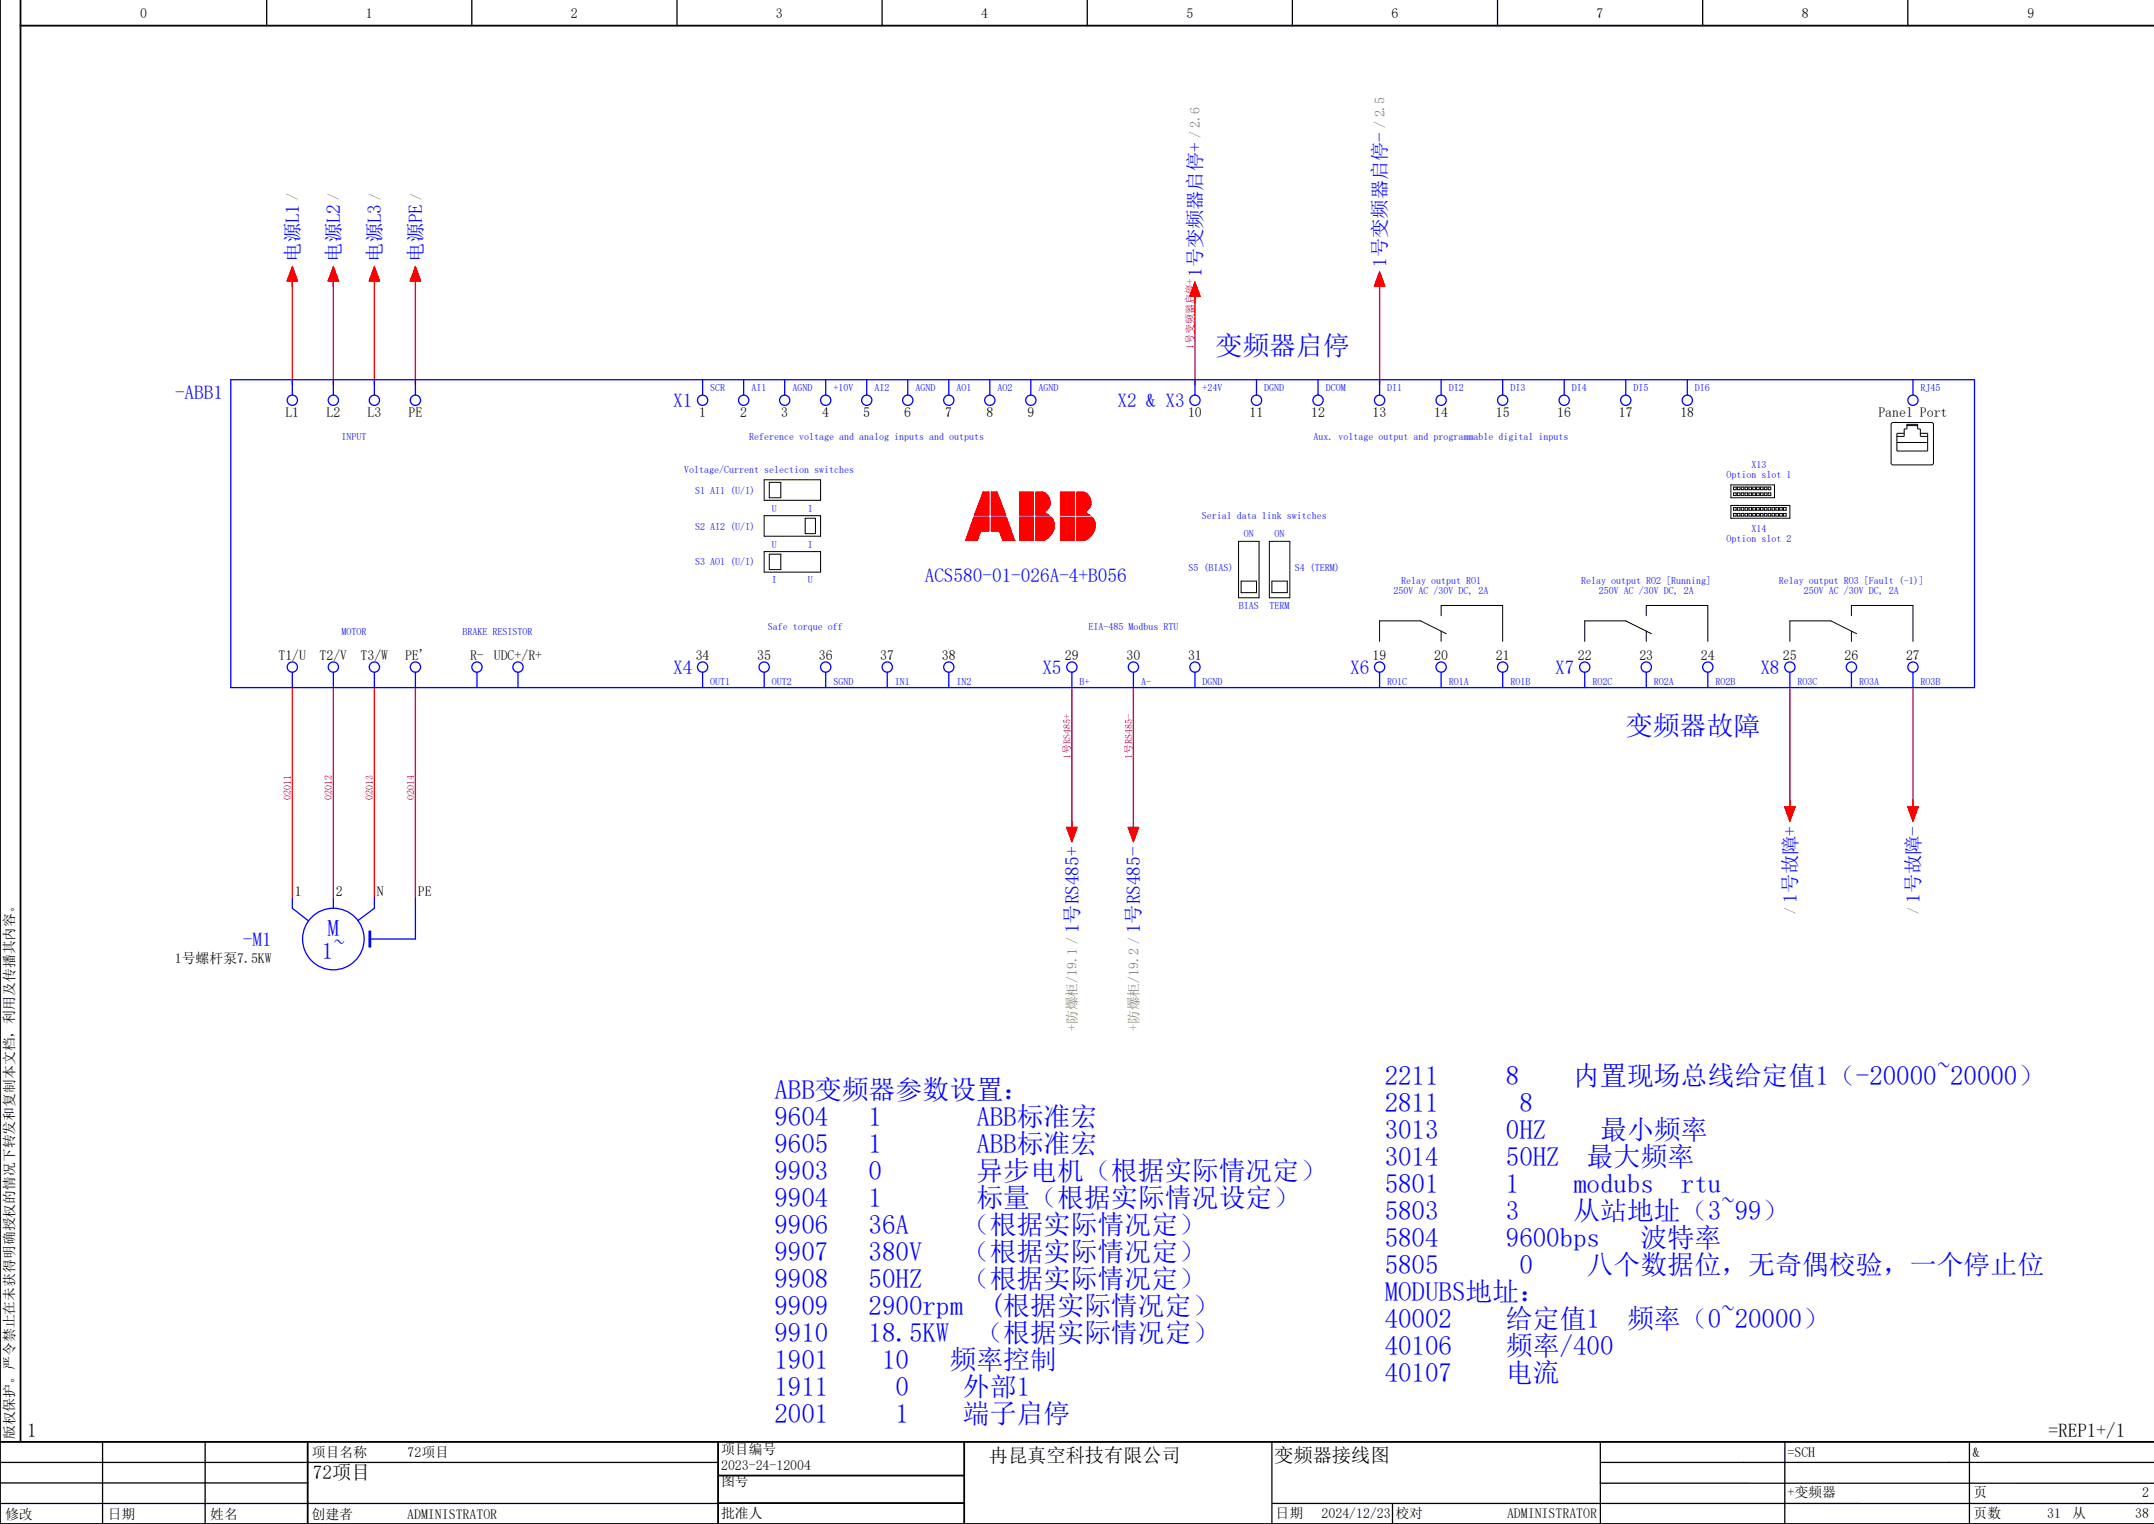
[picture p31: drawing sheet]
<svg xmlns="http://www.w3.org/2000/svg" width="420mm" height="297mm" viewBox="0 0 420 297" stroke-linecap="round" stroke-linejoin="round" font-family="sans-serif">
<defs><g id="words">
<g font-size="5.3" fill="#00f">
<text x="237" y="69.3">变频器启停</text>
<text x="317" y="143.3">变频器故障</text>
<text x="151" y="214.3">ABB变频器参数设置：</text>
<text x="270" y="211.5">2211</text>
<text x="293.6" y="211.5">8</text>
<text x="306.7" y="211.5">内置现场总线给定值1（-20000~20000）</text>
<text x="151" y="219.5">9604</text>
<text x="169.4" y="219.5">1</text>
<text x="190.4" y="219.5">ABB标准宏</text>
<text x="270" y="216.8">2811</text>
<text x="296.2" y="216.8">8</text>
<text x="151" y="224.8">9605</text>
<text x="169.4" y="224.8">1</text>
<text x="190.4" y="224.8">ABB标准宏</text>
<text x="270" y="222">3013</text>
<text x="270" y="227.3">3014</text>
<text x="293.6" y="222">0HZ</text>
<text x="293.6" y="227.3">50HZ</text>
<text x="309.4" y="227.3">最大频率</text>
<text x="312" y="222">最小频率</text>
<text x="151" y="230">9903</text>
<text x="169.4" y="230">0</text>
<text x="190.4" y="230">异步电机（根据实际情况定）</text>
<text x="270" y="232.5">5801</text>
<text x="293.6" y="232.5">1</text>
<text x="306.7" y="232.5">modubs</text>
<text x="327.7" y="232.5">rtu</text>
<text x="151" y="235.3">9904</text>
<text x="169.4" y="235.3">1</text>
<text x="190.4" y="235.3">标量（根据实际情况设定）</text>
<text x="270" y="237.8">5803</text>
<text x="293.6" y="237.8">3</text>
<text x="306.7" y="237.8">从站地址（3~99）</text>
<text x="151" y="240.5">9906</text>
<text x="151" y="245.8">9907</text>
<text x="169.4" y="240.5">36A</text>
<text x="169.4" y="245.8">380V</text>
<text x="187.7" y="240.5">（根据实际情况定）</text>
<text x="187.7" y="245.8">（根据实际情况定）</text>
<text x="270" y="243">5804</text>
<text x="293.6" y="243">9600bps</text>
<text x="319.9" y="243">波特率</text>
<text x="151" y="251">9908</text>
<text x="169.4" y="251">50HZ</text>
<text x="187.7" y="251">（根据实际情况定）</text>
<text x="270" y="248.3">5805</text>
<text x="296.2" y="248.3">0</text>
<text x="309.4" y="248.3">八个数据位，无奇偶校验，一个停止位</text>
<text x="151" y="256.3">9909</text>
<text x="169.4" y="256.3">2900rpm</text>
<text x="193" y="256.3">(根据实际情况定）</text>
<text x="270" y="253.5">MODUBS地址：</text>
<text x="151" y="261.5">9910</text>
<text x="169.4" y="261.5">18.5KW</text>
<text x="190.4" y="261.5">（根据实际情况定）</text>
<text x="270" y="258.8">40002</text>
<text x="293.6" y="258.8">给定值1</text>
<text x="317.2" y="258.8">频率（0~20000）</text>
<text x="151" y="266.8">1901</text>
<text x="172" y="266.8">10</text>
<text x="185.1" y="266.8">频率控制</text>
<text x="270" y="264">40106</text>
<text x="270" y="269.3">40107</text>
<text x="293.6" y="264">频率/400</text>
<text x="293.6" y="269.3">电流</text>
<text x="151" y="272">1911</text>
<text x="174.6" y="272">0</text>
<text x="187.7" y="272">外部1</text>
<text x="151" y="277.3">2001</text>
<text x="174.6" y="277.3">1</text>
<text x="187.7" y="277.3">端子启停</text>
</g>
<g font-size="4.5" fill="#00f">
<text x="63.9" y="182.4">M</text>
<text x="62.7" y="186.9">1~</text>
</g>
<g font-size="3.7" fill="#00f">
<text x="58.3" y="51" transform="rotate(-90 58.3 51)">电源L1</text>
<text x="66.3" y="51" transform="rotate(-90 66.3 51)">电源L2</text>
<text x="74.3" y="51" transform="rotate(-90 74.3 51)">电源L3</text>
<text x="82.3" y="51" transform="rotate(-90 82.3 51)">电源PE</text>
<text x="270.3" y="52" transform="rotate(-90 270.3 52)">1号变频器启停-</text>
<text x="234.3" y="54" transform="rotate(-90 234.3 54)">1号变频器启停+</text>
<text x="34.1" y="77.7">-ABB1</text>
<text x="131.2" y="79.3">X1</text>
<text x="217.9" y="79.3">X2 &amp; X3</text>
<text x="180.3" y="113.5">ACS580-01-026A-4+B056</text>
<text x="131.2" y="131.3">X4</text>
<text x="203.3" y="131.3">X5</text>
<text x="263.2" y="131.3">X6</text>
<text x="303.2" y="131.3">X7</text>
<text x="343.2" y="131.3">X8</text>
<text x="350.3" y="176" transform="rotate(-90 350.3 176)">1号故障+</text>
<text x="374.3" y="176" transform="rotate(-90 374.3 176)">1号故障-</text>
<text x="47.4" y="184.3">-M1</text>
<text x="210.3" y="181.9" transform="rotate(-90 210.3 181.9)">1号RS485+</text>
<text x="222.3" y="181.9" transform="rotate(-90 222.3 181.9)">1号RS485-</text>
</g>
<g font-size="3.7">
<text x="5.3" y="280">1</text>
<text x="399.4" y="280">=REP1+/1</text>
<text x="192.8" y="285">冉昆真空科技有限公司</text>
<text x="248.5" y="284.9">变频器接线图</text>
<text x="61" y="288.2">72项目</text>
</g>
<g font-size="2.7">
<text x="27.3" y="3.6">0</text>
<text x="71.3" y="3.6">1</text>
<text x="111.3" y="3.6">2</text>
<text x="151.3" y="3.6">3</text>
<text x="191.3" y="3.6">4</text>
<text x="231.3" y="3.6">5</text>
<text x="271.3" y="3.5">6</text>
<text x="311.3" y="3.5">7</text>
<text x="351.3" y="3.5">8</text>
<text x="395.3" y="3.5">9</text>
<text x="55.6" y="81.3">L1</text>
<text x="63.6" y="81.3">L2</text>
<text x="71.6" y="81.3">L3</text>
<text x="79.7" y="81.3">PE</text>
<text x="136.3" y="81.3">1</text>
<text x="144.3" y="81.3">2</text>
<text x="152.3" y="81.3">3</text>
<text x="160.3" y="81.3">4</text>
<text x="168.3" y="81.3">5</text>
<text x="176.3" y="81.3">6</text>
<text x="184.3" y="81.3">7</text>
<text x="192.3" y="81.3">8</text>
<text x="200.3" y="81.3">9</text>
<text x="231.7" y="81.3">10</text>
<text x="243.6" y="81.3">11</text>
<text x="255.6" y="81.3">12</text>
<text x="267.7" y="81.3">13</text>
<text x="279.7" y="81.3">14</text>
<text x="291.6" y="81.3">15</text>
<text x="303.6" y="81.3">16</text>
<text x="315.7" y="81.3">17</text>
<text x="327.7" y="81.3">18</text>
<text x="366.3" y="81.3">Panel Port</text>
<text x="54.3" y="128.6">T1/U</text>
<text x="62.3" y="128.6">T2/V</text>
<text x="70.3" y="128.6">T3/W</text>
<text x="79" y="128.6">PE'</text>
<text x="91.6" y="128.6">R-</text>
<text x="96.3" y="128.6">UDC+/R+</text>
<text x="135.7" y="128.6">34</text>
<text x="147.6" y="128.6">35</text>
<text x="159.6" y="128.6">36</text>
<text x="171.7" y="128.6">37</text>
<text x="183.7" y="128.6">38</text>
<text x="207.6" y="128.6">29</text>
<text x="219.7" y="128.6">30</text>
<text x="231.7" y="128.6">31</text>
<text x="267.7" y="128.6">19</text>
<text x="279.7" y="128.6">20</text>
<text x="291.6" y="128.6">21</text>
<text x="307.7" y="128.6">22</text>
<text x="319.6" y="128.6">23</text>
<text x="331.6" y="128.6">24</text>
<text x="347.7" y="128.6">25</text>
<text x="359.6" y="128.6">26</text>
<text x="371.7" y="128.6">27</text>
<text x="57.5" y="174.6">1</text>
<text x="65.5" y="174.6">2</text>
<text x="73.5" y="174.6">N</text>
<text x="81.5" y="174.6">PE</text>
<text x="34.1" y="187.6">1号螺杆泵7.5KW</text>
<text x="2.8" y="280.5" transform="rotate(-90 2.8 280.5)">版权保护。严令禁止在未获得明确授权的情况下转发和复制本文档，利用及传播其内容。</text>
<text x="60.8" y="284">项目名称</text>
<text x="79.5" y="284">72项目</text>
<text x="140.6" y="286.5">2023-24-12004</text>
<text x="140.6" y="283.4">项目编号</text>
<text x="348.5" y="284">=SCH</text>
<text x="384.7" y="284">&amp;</text>
<text x="140.6" y="289.7">图号</text>
<text x="348.5" y="291.8">+变频器</text>
<text x="384.8" y="291.8">页</text>
<text x="417.7" y="291.8">2</text>
<text x="1" y="296">修改</text>
<text x="21" y="296">日期</text>
<text x="41" y="296">姓名</text>
<text x="60.8" y="296">创建者</text>
<text x="79.4" y="296">ADMINISTRATOR</text>
<text x="140.6" y="295.8">批准人</text>
<text x="248.7" y="295.8">日期</text>
<text x="257.7" y="295.8">2024/12/23</text>
<text x="272.1" y="295.8">校对</text>
<text x="293.9" y="295.8">ADMINISTRATOR</text>
<text x="384.8" y="295.8">页数</text>
<text x="399.2" y="295.8">31</text>
<text x="404" y="295.8">从</text>
<text x="416.3" y="295.8">38</text>
</g>
<g font-size="2.7" fill="#7ca552">
<text x="234" y="27" transform="rotate(-90 234 27)">/ 2.6</text>
<text x="270" y="25" transform="rotate(-90 270 25)">/ 2.5</text>
<text x="58" y="39" transform="rotate(-90 58 39)">/</text>
<text x="66" y="39" transform="rotate(-90 66 39)">/</text>
<text x="74" y="39" transform="rotate(-90 74 39)">/</text>
<text x="82" y="39" transform="rotate(-90 82 39)">/</text>
<text x="350" y="178.1" transform="rotate(-90 350 178.1)">/</text>
<text x="374" y="178.1" transform="rotate(-90 374 178.1)">/</text>
<text x="210" y="201" transform="rotate(-90 210 201)">+防爆柜/19.1 /</text>
<text x="222" y="201" transform="rotate(-90 222 201)">+防爆柜/19.2 /</text>
</g>
<g font-size="2" fill="#f00">
<text x="232.7" y="68" transform="rotate(-90 232.7 68)">1号变频器启停+</text>
<text x="208.7" y="148" transform="rotate(-90 208.7 148)">1号RS485+</text>
<text x="220.7" y="148" transform="rotate(-90 220.7 148)">1号RS485-</text>
<text x="56.7" y="156" transform="rotate(-90 56.7 156)">02011</text>
<text x="64.7" y="156" transform="rotate(-90 64.7 156)">02012</text>
<text x="72.7" y="156" transform="rotate(-90 72.7 156)">02013</text>
<text x="80.7" y="156" transform="rotate(-90 80.7 156)">02014</text>
</g>
<g font-size="2" fill="#00f">
<text x="138.5" y="76.2">SCR</text>
<text x="146.5" y="76.2">AI1</text>
<text x="154.5" y="76.2">AGND</text>
<text x="162.5" y="76.2">+10V</text>
<text x="170.5" y="76.2">AI2</text>
<text x="178.5" y="76.2">AGND</text>
<text x="186.5" y="76.2">AO1</text>
<text x="194.5" y="76.2">AO2</text>
<text x="202.5" y="76.2">AGND</text>
<text x="234.5" y="76.2">+24V</text>
<text x="246.5" y="76.2">DGND</text>
<text x="258.5" y="76.2">DCOM</text>
<text x="270.5" y="76.2">DI1</text>
<text x="282.5" y="76.2">DI2</text>
<text x="294.5" y="76.2">DI3</text>
<text x="306.5" y="76.2">DI4</text>
<text x="318.5" y="76.2">DI5</text>
<text x="330.5" y="76.2">DI6</text>
<text x="374.5" y="76.2">RJ45</text>
<text x="66.6" y="85.7">INPUT</text>
<text x="146.1" y="85.7">Reference voltage and analog inputs and outputs</text>
<text x="256.1" y="85.7">Aux. voltage output and programmable digital inputs</text>
<text x="133.4" y="92.2">Voltage/Current selection switches</text>
<text x="336.7" y="93.2">Option slot 1</text>
<text x="341.5" y="91.3">X13</text>
<text x="135.5" y="96.2">S1 AI1 (U/I)</text>
<text x="150.5" y="99.7">U</text>
<text x="157.5" y="99.7">I</text>
<text x="234.3" y="101.2">Serial data link switches</text>
<text x="135.5" y="103.2">S2 AI2 (U/I)</text>
<text x="150.5" y="106.7">U</text>
<text x="157.5" y="106.7">I</text>
<text x="242.5" y="104.7">ON</text>
<text x="248.5" y="104.7">ON</text>
<text x="336.7" y="105.6">Option slot 2</text>
<text x="341.5" y="103.7">X14</text>
<text x="135.5" y="110.2">S3 AO1 (U/I)</text>
<text x="150.5" y="113.7">I</text>
<text x="157.5" y="113.7">U</text>
<text x="231.7" y="111.2">S5 (BIAS)</text>
<text x="252.5" y="111.2">S4 (TERM)</text>
<text x="273.2" y="113.8">Relay output RO1</text>
<text x="308.3" y="113.8">Relay output RO2 [Running]</text>
<text x="346.9" y="113.8">Relay output RO3 [Fault (-1)]</text>
<text x="241.6" y="118.7">BIAS</text>
<text x="247.6" y="118.7">TERM</text>
<text x="271.7" y="115.7">250V AC /30V DC, 2A</text>
<text x="311.7" y="115.7">250V AC /30V DC, 2A</text>
<text x="351.7" y="115.7">250V AC /30V DC, 2A</text>
<text x="66.6" y="123.7">MOTOR</text>
<text x="90.2" y="123.7">BRAKE RESISTOR</text>
<text x="149.7" y="122.7">Safe torque off</text>
<text x="212.2" y="122.7">EIA-485 Modbus RTU</text>
<text x="138.5" y="133.5">OUT1</text>
<text x="150.5" y="133.5">OUT2</text>
<text x="162.5" y="133.5">SGND</text>
<text x="174.5" y="133.5">IN1</text>
<text x="186.5" y="133.5">IN2</text>
<text x="210.5" y="133.5">B+</text>
<text x="222.5" y="133.5">A-</text>
<text x="234.5" y="133.5">DGND</text>
<text x="270.5" y="133.5">RO1C</text>
<text x="282.5" y="133.5">RO1A</text>
<text x="294.5" y="133.5">RO1B</text>
<text x="310.5" y="133.5">RO2C</text>
<text x="322.5" y="133.5">RO2A</text>
<text x="334.5" y="133.5">RO2B</text>
<text x="350.5" y="133.5">RO3C</text>
<text x="362.5" y="133.5">RO3A</text>
<text x="374.5" y="133.5">RO3B</text>
</g>
</g></defs>
<g fill="none" stroke="#000" stroke-width=".25">
<path d="M52 0v5M92 0v5M132 0v5M172 0v5M212 0v5M252 0v5M292 0v5M332 0v5M372 0v5M0 293h140M0 285h140M0 289h60"/>
<path d="M20 281v16M40 281v16M248 281.1v15.9M248.1 293h171.9M271.5 293v4M312 281.2l.1 15.5M312 289l107.9 .1M348 281v15.9M384 281.2v15.6M420 285h-108"/>
</g>
<path d="M4 0v281M0 0v297h420M4 5h416M0 281h420M60 281v16M140 287.6h48M140 281v15.8M140.1 292.9h47.9M188 281v16" fill="none" stroke="#000" stroke-width=".35"/>
<g fill="none" stroke="#f00" stroke-width=".25">
<path d="M57 54.8v20.2M57 52l1 2.8h-2zM65 54.8v20.2M65 52l1 2.8h-2zM73 54.8v20.2M73 52l1 2.8h-2zM81 54.8v20.2M81 52l1 2.8h-2zM233 57.8v17.2M233 55l1 2.8h-2zM269 55.8v19.2M269 53l1 2.8h-2z"/>
<path d="M57 134v41M65 134v41M73 134v41M81 134v41M209 134v28M221 134v28M349 134v24M373 134v24M348 157.2h2l-1 2.8zM372 157.2h2l-1 2.8zM208 161.3h2l-1 2.7zM220 161.3h2l-1 2.7z"/>
</g>
<g fill="none" stroke="#000" stroke-width=".19">
<path d="M149 93.5h11v4h-11zM150 94h2.3v3h-2.3zM337.5 94.5h8.5v2.5h-8.5zM337.5 98.5h11.5v2.5h-11.5zM338 98.9h.5v.5h-.5zM338 94.9h.5v.5h-.5zM338 96.1h.5v.5h-.5zM338.8 98.9h.5v.5h-.5zM338.8 94.9h.5v.5h-.5zM338.8 96.1h.5v.5h-.5zM339.5 98.9h.5v.5h-.5zM339.5 94.9h.5v.5h-.5z"/>
<path d="M339.5 96.1h.5v.5h-.5zM340.3 98.9h.5v.5h-.5zM340.3 94.9h.5v.5h-.5zM340.3 96.1h.5v.5h-.5zM341 98.9h.5v.5h-.5zM341 94.9h.5v.5h-.5zM341 96.1h.5v.5h-.5zM341.8 98.9h.5v.5h-.5zM341.8 94.9h.5v.5h-.5zM341.8 96.1h.5v.5h-.5zM342.5 98.9h.5v.5h-.5zM342.5 94.9h.5v.5h-.5z"/>
<path d="M342.5 96.1h.5v.5h-.5zM343.3 98.9h.5v.5h-.5zM343.3 94.9h.5v.5h-.5zM343.3 96.1h.5v.5h-.5zM344 98.9h.5v.5h-.5zM344 94.9h.5v.5h-.5zM344 96.1h.5v.5h-.5zM344.8 98.9h.5v.5h-.5zM344.8 94.9h.5v.5h-.5zM344.8 96.1h.5v.5h-.5zM345.5 98.9h.5v.5h-.5zM346.3 98.9h.5v.5h-.5z"/>
<path d="M347 98.9h.5v.5h-.5zM347.8 98.9h.5v.5h-.5zM369 82.3h7.7l.3 .3v7.8l-.3 .2h-7.7l-.3-.2v-7.8zM369.9 85h1.4v-1.4h.5v-.9h2.1v.9h.5v1.4h1.5M369.9 86.2h6M371.3 84.4h-1.4v3.5h6v-3.5h-1.5M371.8 82.9h2.1M149 100.5h11v4h-11zM149 107.5h11v4h-11zM150 108h2.3v3h-2.3zM157 101h2v3h-2zM241.5 105.5h4v11h-4z"/>
<path d="M242 113.3h3v2.2h-3zM247.5 105.5h4v11h-4zM248 113.3h3v2.2h-3zM338 100.1h.5v.5h-.5zM338.8 100.1h.5v.5h-.5zM339.5 100.1h.5v.5h-.5zM340.3 100.1h.5v.5h-.5zM341 100.1h.5v.5h-.5zM341.8 100.1h.5v.5h-.5zM342.5 100.1h.5v.5h-.5zM343.3 100.1h.5v.5h-.5zM344 100.1h.5v.5h-.5z"/>
<path d="M344.8 100.1h.5v.5h-.5zM345.5 100.1h.5v.5h-.5zM346.3 100.1h.5v.5h-.5zM347 100.1h.5v.5h-.5zM347.8 100.1h.5v.5h-.5zM281 120v-2h12v7M281 123v2M282 123.5l-5-2.5h-8v4M321 120v-2h12v7M321 123v2M322 123.5l-5-2.5h-8v4M361 120v-2h12v7"/>
<path d="M361 123v2M362 123.5l-5-2.5h-8v4"/>
</g>
<g fill="none" stroke="#00f" stroke-width=".25">
<path d="M45 74h340v60h-340zM57 74v3M65 74v3M73 74v3M81 74v3M137 74v3M145 74v3M153 74v3M161 74v3M169 74v3M177 74v3M185 74v3"/>
<path d="M193 74v3M201 74v3M233 74v3M245 74v3M257 74v3M269 74v3M281 74v3M293 74v3M305 74v3M317 74v3M329 74v3M373 74v3"/>
<path d="M57 131v3M65 131v3M73 131v3M81 131v3M93 131v3M101 131v3M137 131v3M149 131v3M161 131v3M173 131v3M185 131v3M209 131v3"/>
<path d="M221 131v3M233 131v3M269 131v3M281 131v3M293 131v3M309 131v3M321 131v3M333 131v3M349 131v3M361 131v3M373 131v3M57 175v2l3.2 2.5"/>
<path d="M65 175v2M73 175v2l-3.2 2.4M81 175v8h-9M72 181.5h.2v3h-.2z"/>
<circle cx="57" cy="78" r="1"/>
<circle cx="65" cy="78" r="1"/>
<circle cx="73" cy="78" r="1"/>
<circle cx="81" cy="78" r="1"/>
<circle cx="137" cy="78" r="1"/>
<circle cx="145" cy="78" r="1"/>
<circle cx="153" cy="78" r="1"/>
<circle cx="161" cy="78" r="1"/>
<circle cx="169" cy="78" r="1"/>
<circle cx="177" cy="78" r="1"/>
<circle cx="185" cy="78" r="1"/>
<circle cx="193" cy="78" r="1"/>
<circle cx="201" cy="78" r="1"/>
<circle cx="233" cy="78" r="1"/>
<circle cx="245" cy="78" r="1"/>
<circle cx="257" cy="78" r="1"/>
<circle cx="269" cy="78" r="1"/>
<circle cx="281" cy="78" r="1"/>
<circle cx="293" cy="78" r="1"/>
<circle cx="305" cy="78" r="1"/>
<circle cx="317" cy="78" r="1"/>
<circle cx="329" cy="78" r="1"/>
<circle cx="373" cy="78" r="1"/>
<circle cx="57" cy="130" r="1"/>
<circle cx="65" cy="130" r="1"/>
<circle cx="73" cy="130" r="1"/>
<circle cx="81" cy="130" r="1"/>
<circle cx="93" cy="130" r="1"/>
<circle cx="101" cy="130" r="1"/>
<circle cx="137" cy="130" r="1"/>
<circle cx="149" cy="130" r="1"/>
<circle cx="161" cy="130" r="1"/>
<circle cx="173" cy="130" r="1"/>
<circle cx="185" cy="130" r="1"/>
<circle cx="209" cy="130" r="1"/>
<circle cx="221" cy="130" r="1"/>
<circle cx="233" cy="130" r="1"/>
<circle cx="269" cy="130" r="1"/>
<circle cx="281" cy="130" r="1"/>
<circle cx="293" cy="130" r="1"/>
<circle cx="309" cy="130" r="1"/>
<circle cx="321" cy="130" r="1"/>
<circle cx="333" cy="130" r="1"/>
<circle cx="349" cy="130" r="1"/>
<circle cx="361" cy="130" r="1"/>
<circle cx="373" cy="130" r="1"/>
<circle cx="65" cy="183" r="6"/>
</g>
<g fill="#f00" stroke="#f00" stroke-width=".19">
<path d="M193.3 100.8h2.9l1.6 4.5h-2.2l-.7-1.8h-1.6z"/>
<path d="M191.7 95.9h1.1v4.5h-2.8z"/>
<path d="M198.8 100.8h2.7v4.5h-2.7z"/>
<path d="M198.8 95.9h2.7v4.5h-2.7z"/>
<path d="M202 100.8h2.9a2.82 2.82 0 0 1 .2 3.3 2.82 2.82 0 0 1-3.1 1.2z"/>
<path d="M202 95.9h1.3a2.07 2.07 0 0 1 .5 3.6v.5l.7 .4h-2.5z"/>
<path d="M193.3 95.9h1.1l1.7 4.5h-2.8z"/>
<path d="M210 100.8h2.9a2.82 2.82 0 0 1 .2 3.3 2.82 2.82 0 0 1-3.1 1.2z"/>
<path d="M206.8 100.8h2.7v4.5h-2.7z"/>
<path d="M206.8 95.9h2.7v4.5h-2.7z"/>
<path d="M210 95.9h1.3a2.07 2.07 0 0 1 .5 3.7v.4l.6 .4h-2.4z"/>
<path d="M189.9 100.8h2.9v2.7h-1.6l-.6 1.8h-2.3z"/>
<path d="M348 157.2h2l-1 2.8z"/>
<path d="M372 157.2h2l-1 2.8z"/>
<path d="M208 161.3h2l-1 2.7z"/>
<path d="M220 161.3h2l-1 2.7z"/>
<path d="M233 55l1 2.8h-2z"/>
<path d="M269 53l1 2.8h-2z"/>
<path d="M57 52l1 2.8h-2z"/>
<path d="M65 52l1 2.8h-2z"/>
<path d="M73 52l1 2.8h-2z"/>
<path d="M81 52l1 2.8h-2z"/>
</g>
<g fill="none" stroke="#f00" stroke-width=".19">
<path d="M191.7 95.9h1.1v4.5h-2.8zM193.3 95.9h1.1l1.7 4.5h-2.8zM198.8 95.9h2.7v4.5h-2.7zM202 95.9h1.3a2.07 2.07 0 0 1 .5 3.6v.5l.7 .4h-2.5zM206.8 95.9h2.7v4.5h-2.7zM210 95.9h1.3a2.07 2.07 0 0 1 .5 3.7v.4l.6 .4h-2.4zM188.3 105.3h.1M189.9 100.8h2.9v2.7h-1.6l-.6 1.8h-2.3zM193.3 100.8h2.9l1.6 4.5h-2.2l-.7-1.8h-1.6zM197.8 105.3h.1M198.8 100.8h2.7v4.5h-2.7zM202 100.8h2.9a2.82 2.82 0 0 1 .2 3.3 2.82 2.82 0 0 1-3.1 1.2z"/>
<path d="M206.8 100.8h2.7v4.5h-2.7zM210 100.8h2.9a2.82 2.82 0 0 1 .2 3.3 2.82 2.82 0 0 1-3.1 1.2z"/>
</g>
<path d="M72 181.5h.2v3h-.2z" fill="#00f" stroke="#00f" stroke-width=".19"/>
<use href="#words"/>
</svg>
